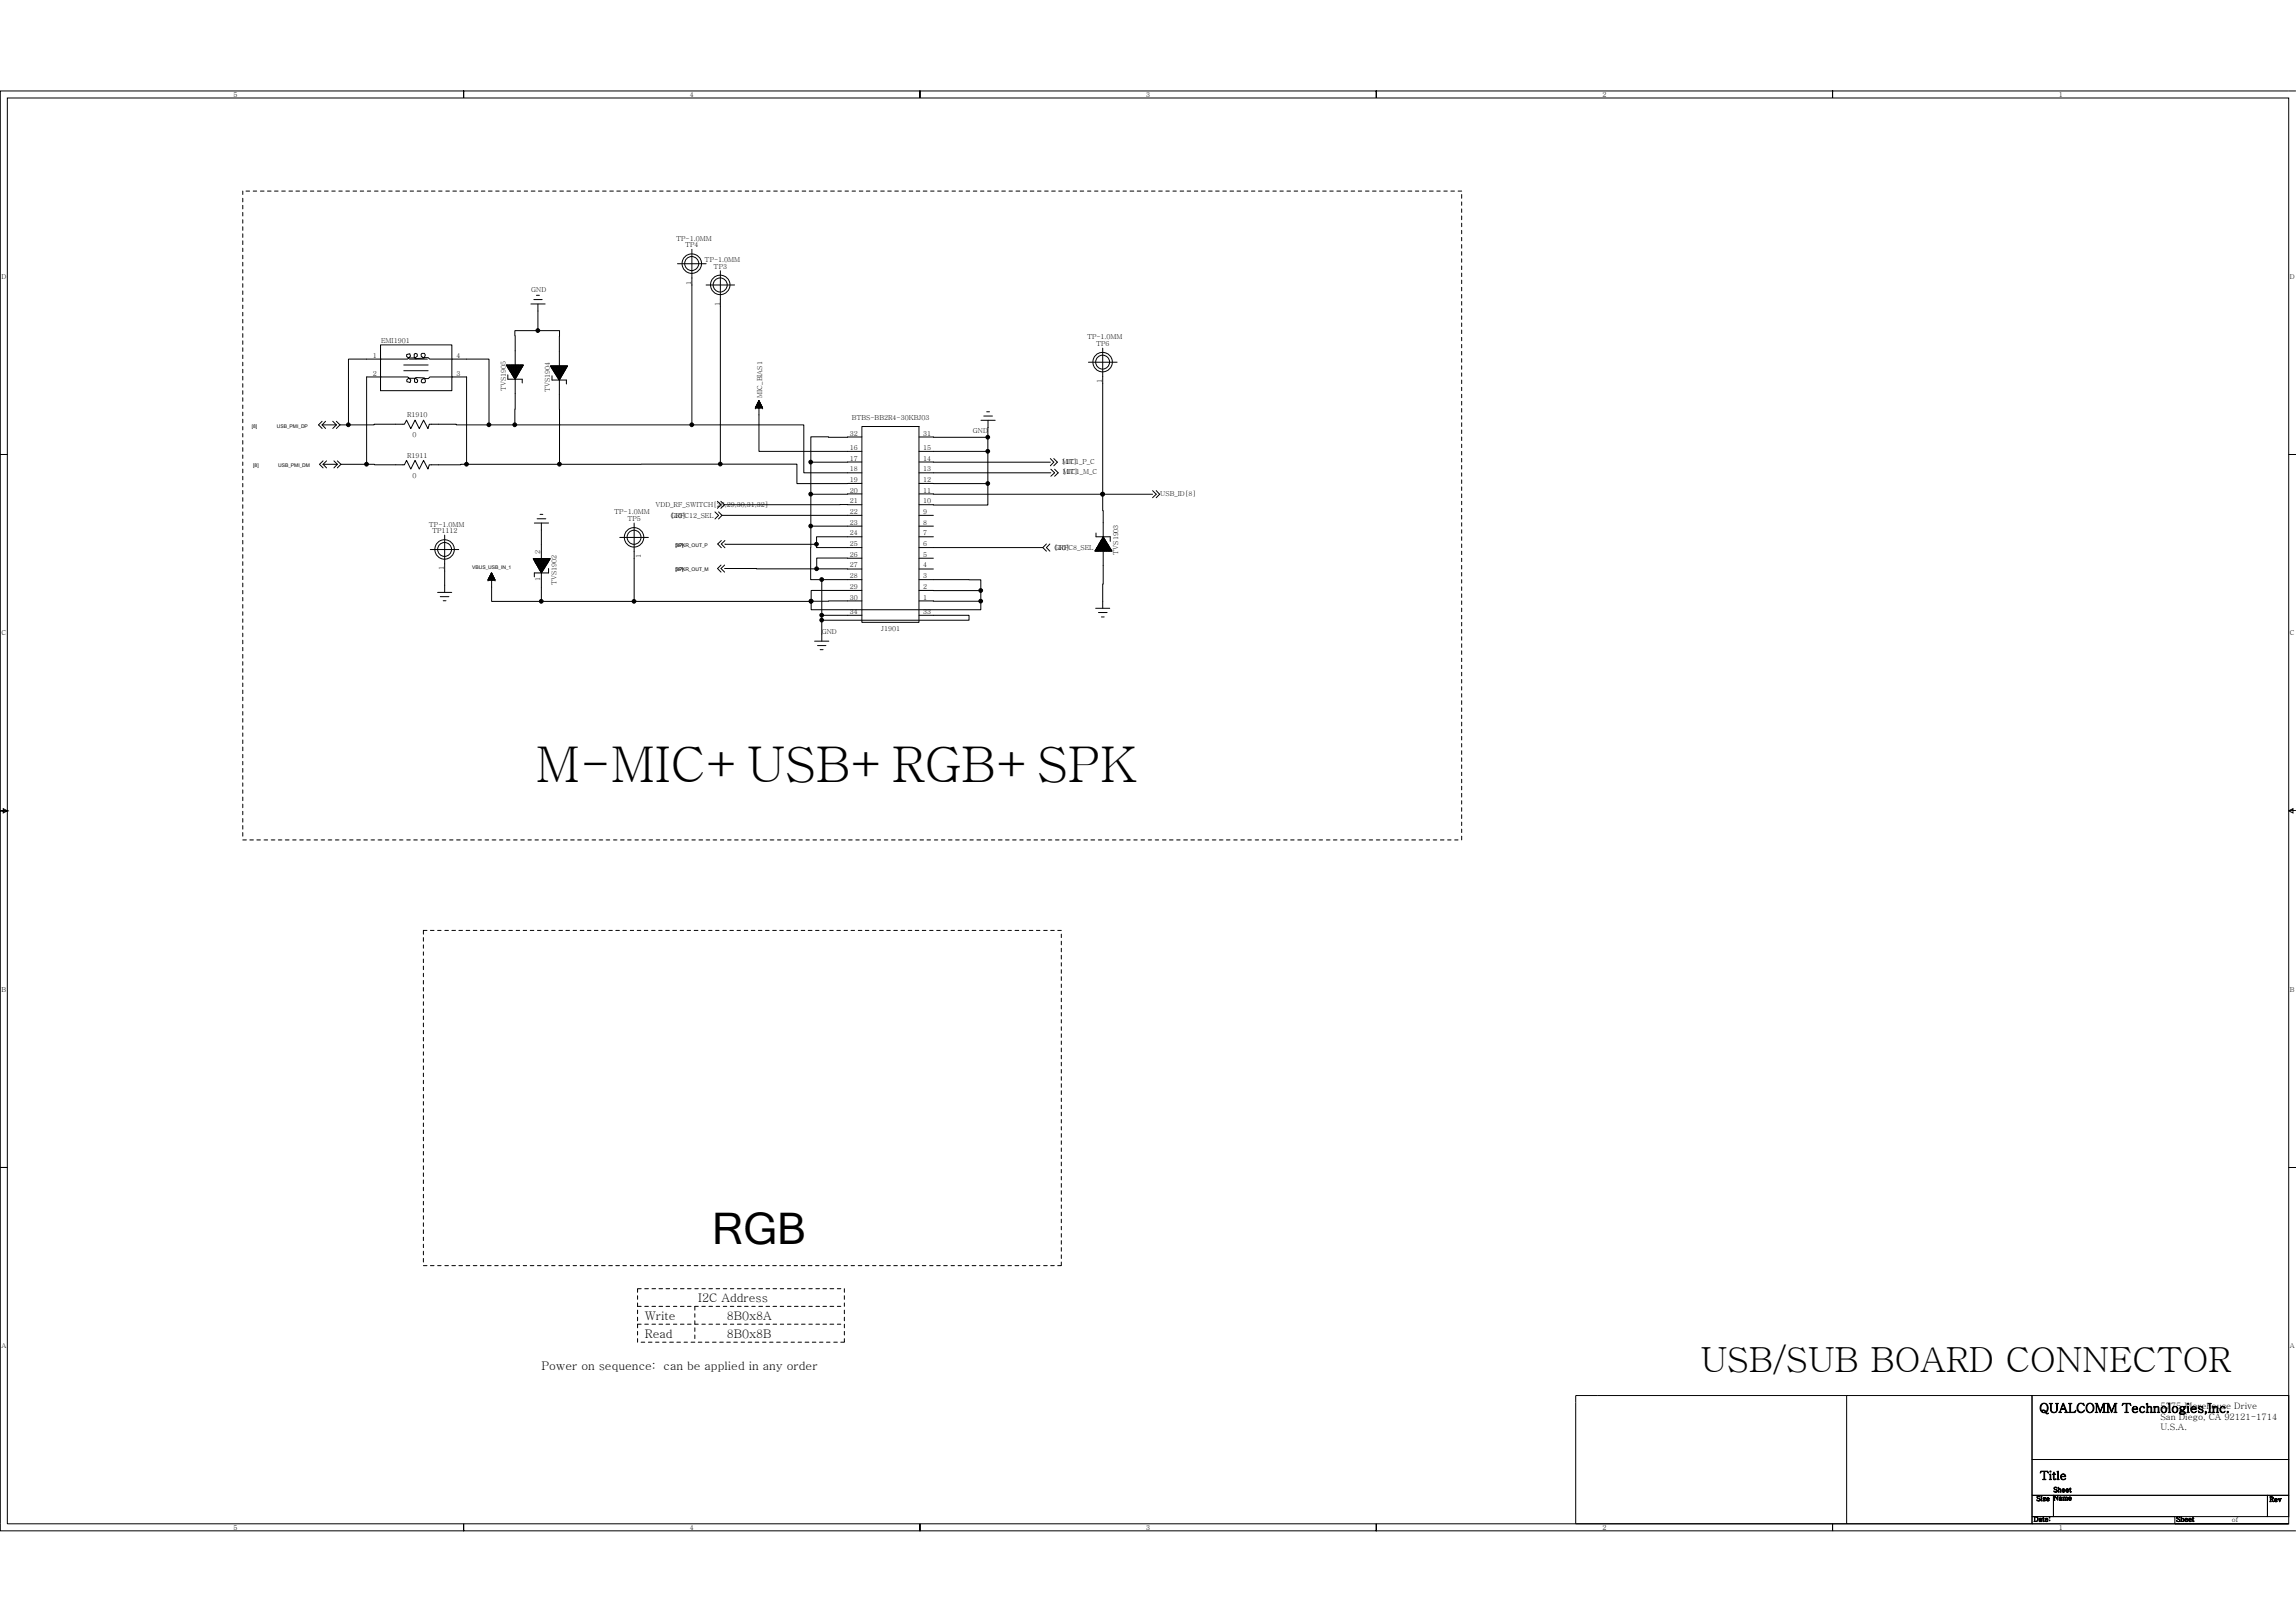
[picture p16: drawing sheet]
<svg xmlns="http://www.w3.org/2000/svg" width="297mm" height="210mm" viewBox="0 0 297 210" stroke-linecap="round" stroke-linejoin="round" font-family="sans-serif">
<defs><g id="words">
<text font-size="6.4" x="69.3" y="101.2">M-MIC+USB+RGB+SPK</text>
<text font-size="5.6" x="92.1" y="161">RGB</text>
<text font-size="4.5" x="220" y="177.5">USB/SUB BOARD CONNECTOR</text>
<text font-size="1.7" x="263.8" y="182.8">QUALCOMM Technologies,Inc.</text>
<g font-size="1.5">
<text x="83.4" y="170.8">Write</text>
<text x="83.4" y="173.1">Read</text>
<text x="90.3" y="168.5">I2C Address</text>
<text x="94" y="173.1">8B0x8B</text>
<text x="94" y="170.8">8B0x8A</text>
<text x="70" y="177.3">Power on sequence: can be applied in any order</text>
<text x="263.9" y="191.4">Title</text>
</g>
<g font-size="1.1">
<text x="279.5" y="185">U.S.A.</text>
<text x="279.5" y="183.7">San Diego, CA 92121-1714</text>
<text x="279.5" y="182.3">5775 Morehouse Drive</text>
</g>
<g font-size=".9">
<text x="30.2" y="12.6">5</text>
<text x="89.3" y="12.6">4</text>
<text x="148.3" y="12.6">3</text>
<text x="207.3" y="12.6">2</text>
<text x="266.3" y="12.6">1</text>
<text x="87.5" y="31.2">TP-1.0MM</text>
<text x="88.6" y="32">TP4</text>
<text x="91.2" y="33.9">TP-1.0MM</text>
<text x="92.3" y="34.8">TP3</text>
<text x=".2" y="36.1">D</text>
<text x="68.7" y="37.7">GND</text>
<text x="89.4" y="36.8" transform="rotate(-90 89.4 36.8)">1</text>
<text x="93.1" y="39.6" transform="rotate(-90 93.1 39.6)">1</text>
<text x="296.2" y="36.1">D</text>
<text x="48.2" y="46.3">1</text>
<text x="49.3" y="44.4">EMI1901</text>
<text x="59.1" y="46.3">4</text>
<text x="140.6" y="43.9">TP-1.0MM</text>
<text x="141.8" y="44.7">TP6</text>
<text x="48.2" y="48.6">2</text>
<text x="52.7" y="54">R1910</text>
<text x="59.1" y="48.6">3</text>
<text x="65.4" y="50.6" transform="rotate(-90 65.4 50.6)">TVS1905</text>
<text x="71.1" y="50.8" transform="rotate(-90 71.1 50.8)">TVS1904</text>
<text x="98.6" y="51.5" transform="rotate(-90 98.6 51.5)">MIC_BIAS1</text>
<text x="142.6" y="49.6" transform="rotate(-90 142.6 49.6)">1</text>
<text x="52.7" y="59.2">R1911</text>
<text x="53.4" y="56.6">0</text>
<text x="110" y="58.2">16</text>
<text x="110" y="59.6">17</text>
<text x="110" y="56.4">32</text>
<text x="110.2" y="54.3">BTBS-BB2R4-30KBJ03</text>
<text x="119.4" y="58.2">15</text>
<text x="119.4" y="59.6">14</text>
<text x="119.4" y="56.4">31</text>
<text x="125.9" y="56">GND</text>
<text x="53.4" y="61.8">0</text>
<text x="84.8" y="65.6">VDD_RF_SWITCH[26,29,30,31,32]</text>
<text x="110" y="65.1">21</text>
<text x="110" y="63.7">20</text>
<text x="110" y="62.4">19</text>
<text x="110" y="61">18</text>
<text x="119.4" y="65.1">10</text>
<text x="119.4" y="63.7">11</text>
<text x="119.4" y="62.4">12</text>
<text x="119.4" y="61">13</text>
<text x="137.4" y="60.1">[17]</text>
<text x="137.4" y="60.1">MIC1_P_C</text>
<text x="137.5" y="61.4">[17]</text>
<text x="137.5" y="61.4">MIC1_M_C</text>
<text x="150.1" y="64.2">USB_ID[8]</text>
<text x="55.5" y="68.2">TP-1.0MM</text>
<text x="55.9" y="69">TP1112</text>
<text x="69.9" y="71.7" transform="rotate(-90 69.9 71.7)">2</text>
<text x="79.5" y="66.5">TP-1.0MM</text>
<text x="81.2" y="67.4">TP5</text>
<text x="86.8" y="67">[10]</text>
<text x="86.8" y="67">GRFC12_SEL</text>
<text x="110" y="70.7">25</text>
<text x="110" y="69.3">24</text>
<text x="110" y="67.9">23</text>
<text x="110" y="66.5">22</text>
<text x="119.4" y="70.7">6</text>
<text x="119.4" y="69.3">7</text>
<text x="119.4" y="67.9">8</text>
<text x="119.4" y="66.5">9</text>
<text x="136.4" y="71.1">[10]</text>
<text x="136.4" y="71.1">GRFC8_SEL</text>
<text x="144.6" y="71.8" transform="rotate(-90 144.6 71.8)">TVS1903</text>
<text x="57.4" y="73.8" transform="rotate(-90 57.4 73.8)">1</text>
<text x="69.9" y="75.2" transform="rotate(-90 69.9 75.2)">1</text>
<text x="72" y="75.7" transform="rotate(-90 72 75.7)">TVS1902</text>
<text x="82.9" y="72.2" transform="rotate(-90 82.9 72.2)">1</text>
<text x="110" y="77.6">30</text>
<text x="110" y="76.2">29</text>
<text x="110" y="74.8">28</text>
<text x="110" y="73.4">27</text>
<text x="110" y="72">26</text>
<text x="119.4" y="77.6">1</text>
<text x="119.4" y="76.2">2</text>
<text x="119.4" y="74.8">3</text>
<text x="119.4" y="73.4">4</text>
<text x="119.4" y="72">5</text>
<text x=".2" y="82.2">C</text>
<text x="106.3" y="82">GND</text>
<text x="110" y="79.4">34</text>
<text x="114" y="81.6">J1901</text>
<text x="119.4" y="79.4">33</text>
<text x="296.2" y="82.2">C</text>
<text x=".2" y="128.3">B</text>
<text x="296.2" y="128.3">B</text>
<text x=".2" y="174.4">A</text>
<text x="296.2" y="174.4">A</text>
<text x="30.2" y="198">5</text>
<text x="89.3" y="198">4</text>
<text x="148.3" y="198">3</text>
<text x="207.3" y="198">2</text>
<text x="263.1" y="196.8">Date:</text>
<text x="263.5" y="194.2">Size Name</text>
<text x="265.7" y="193">Sheet</text>
<text x="266.3" y="198">1</text>
<text x="281.5" y="196.8">Sheet</text>
<text x="288.7" y="196.8">of</text>
<text x="293.6" y="194.3">Rev</text>
</g>
<g font-size=".6">
<text x="32.6" y="55.4">[8]</text>
<text x="35.8" y="55.4">USB_PMI_DP</text>
<text x="32.8" y="60.5">[8]</text>
<text x="36" y="60.5">USB_PMI_DM</text>
<text x="87.4" y="70.7">[17]</text>
<text x="87.4" y="70.7">SPKR_OUT_P</text>
<text x="61.1" y="73.7">VBUS_USB_IN_1</text>
<text x="87.4" y="73.9">[17]</text>
<text x="87.4" y="73.9">SPKR_OUT_M</text>
</g>
</g></defs>
<g fill="none" stroke="#000" stroke-width=".13">
<path d="M.9 12.7h295.2v184.4h-295.2zM297 11.8h-59.9v.9v-.9h-59v.9v-.9h-59.1v.9v-.9h-59v.9v-.9h-60v47h.9h-.9v46.1h.9l-.5 .3v-.6l.5 .3h-.9v46.1h.9h-.9v46.1v1h60v-1v1h59v-1v1h59.1v-1v1h59v-1v1h59.9M31.4 24.7v.5M31.4 25.7v.4M31.4 26.6v.4M31.4 27.5v.4M31.4 28.4v.5M31.4 29.3v.5M31.4 30.2v.5M31.4 31.2v.4M31.4 32.1v.5M31.4 33v.5"/>
<path d="M31.4 33.9v.5M31.4 34.9v.4M31.4 35.8v.4M31.4 36.7v.5M31.4 37.6v.5M31.4 38.6v.4M31.4 39.5v.4M31.8 24.7h.5M32.8 24.7h.4M33.7 24.7h.5M34.6 24.7h.5M35.5 24.7h.5"/>
<path d="M36.4 24.7h.5M37.4 24.7h.4M38.3 24.7h.5M39.2 24.7h.5M40.2 24.7h.4M41.1 24.7h.4M42 24.7h.5M42.9 24.7h.5M43.8 24.7h.5M44.7 24.7h.5M45.7 24.7h.4M46.6 24.7h.5"/>
<path d="M47.5 24.7h.5M48.4 24.7h.5M49.4 24.7h.4M50.3 24.7h.4M51.2 24.7h.5M52.1 24.7h.5M53.1 24.7h.4M54 24.7h.5M54.9 24.7h.5M55.8 24.7h.5M56.7 24.7h.5M57.7 24.7h.4"/>
<path d="M58.6 24.7h.5M59.5 24.7h.5M60.4 24.7h.5M61.4 24.7h.4M62.3 24.7h.4M63.2 24.7h.5M64.1 24.7h.5M65 24.7h.5M66 24.7h.4M66.9 24.7h.4M67.8 24.7h.5M68.7 39.3h1.8"/>
<path d="M68.7 24.7h.5M69.1 38.8h1M69.4 38.2h.4M69.6 39.3v3.5M69.7 24.7h.4M70.6 24.7h.4M71.5 24.7h.4M72.4 24.7h.5M73.3 24.7h.5M74.3 24.7h.4M75.2 24.7h.5M76.1 24.7h.5"/>
<path d="M77 24.7h.5M78 24.7h.4M78.9 24.7h.5M79.8 24.7h.5M80.7 24.7h.5M81.7 24.7h.4M82.6 24.7h.4M83.5 24.7h.4M84.4 24.7h.5M85.3 24.7h.5M86.3 24.7h.4M87.2 24.7h.4"/>
<path d="M87.6 34.1h3.8M88.1 24.7h.5M89 24.7h.5M89.5 32.3v22.7M89.9 24.7h.5M90.9 24.7h.4M91.4 36.9h3.6M91.8 24.7h.4M92.7 24.7h.5M93.2 35v25h9.9v2.6l8.4-.1M93.6 24.7h.5M94.5 24.7h.5"/>
<path d="M95.5 24.7h.4M96.4 24.7h.5M97.3 24.7h.5M98.2 24.7h.5M99.2 24.7h.4M100.1 24.7h.5M101 24.7h.5M102 24.7h.4M102.9 24.7h.4M103.8 24.7h.4M104.7 24.7h.5M105.6 24.7h.5"/>
<path d="M106.5 24.7h.5M107.5 24.7h.4M108.4 24.7h.5M109.3 24.7h.5M110.2 24.7h.5M111.2 24.7h.4M112.1 24.7h.4M113 24.7h.5M113.9 24.7h.5M114.8 24.7h.5M115.8 24.7h.4M116.7 24.7h.5"/>
<path d="M117.6 24.7h.5M118.5 24.7h.5M119.4 24.7h.5M120.4 24.7h.4M121.3 24.7h.5M122.2 24.7h.5M123.2 24.7h.4M124.1 24.7h.4M125 24.7h.5M125.9 24.7h.5M126.8 24.7h.5M127.8 24.7h.4"/>
<path d="M128.7 24.7h.5M129.6 24.7h.5M130.5 24.7h.5M131.4 24.7h.5M132.4 24.7h.4M133.3 24.7h.4M134.2 24.7h.5M135.1 24.7h.5M136.1 24.7h.4M137 24.7h.4M137.9 24.7h.5M138.8 24.7h.5"/>
<path d="M139.7 24.7h.5M140.7 24.7h.4M141.6 24.7h.4M142.5 24.7h.5M143.4 24.7h.5M144.4 24.7h.4M145.3 24.7h.4M146.2 24.7h.5M147.1 24.7h.5M148.1 24.7h.4M149 24.7h.4M149.9 24.7h.5"/>
<path d="M150.8 24.7h.5M151.7 24.7h.5M152.7 24.7h.4M153.6 24.7h.4M154.5 24.7h.5M155.4 24.7h.5M156.4 24.7h.4M157.3 24.7h.4M158.2 24.7h.5M159.1 24.7h.5M160 24.7h.5M160.9 24.7h.5"/>
<path d="M161.9 24.7h.4M162.8 24.7h.5M163.7 24.7h.5M164.7 24.7h.4M165.6 24.7h.4M166.5 24.7h.5M167.4 24.7h.5M168.4 24.7h.4M169.3 24.7h.4M170.2 24.7h.5M171.1 24.7h.5M172 24.7h.5"/>
<path d="M172.9 24.7h.5M173.9 24.7h.4M174.8 24.7h.5M175.7 24.7h.5M176.7 24.7h.4M177.6 24.7h.4M178.5 24.7h.4M179.4 24.7h.5M180.3 24.7h.5M181.2 24.7h.5M182.2 24.7h.4M183.1 24.7h.5"/>
<path d="M184 24.7h.5M184.9 24.7h.5M185.9 24.7h.4M186.8 24.7h.4M187.7 24.7h.5M188.6 24.7h.5M189.1 25.2v.5M189.1 26.1v.5M189.1 27v.5M189.1 27.9v.5M189.1 28.9v.4M189.1 29.8v.4"/>
<path d="M189.1 30.7v.5M189.1 31.6v.5M189.1 32.6v.4M189.1 33.5v.4M189.1 34.4v.5M189.1 35.3v.5M189.1 36.2v.5M189.1 37.2v.4M189.1 38.1v.5M189.1 39v.5M189.1 39.9v.5M31.4 40.4v.5"/>
<path d="M31.4 41.3v.5M31.4 42.2v.5M31.4 43.2v.4M31.4 44.1v.5M31.4 45v.5M31.4 45.9v.5M31.4 46.9v.4M31.4 47.8v.4M31.4 48.7v.5M31.4 49.6v.5M31.4 50.5v.5M31.4 51.5v.4"/>
<path d="M31.4 52.4v.5M31.4 53.3v.5M31.4 54.2v.5M31.4 55.2v.4M31.4 56.1v.4M31.4 57v.5M31.4 57.9v.5M31.4 58.9v.4M31.4 59.8v.4M41.7 55l.4 .4M41.7 55h1.8M41.7 54.5l-.5 .5 .5 .4"/>
<path d="M41.8 59.6l-.5 .5 .5 .4M42.1 54.5l-.4 .5M42.2 59.6l-.4 .5M43 54.5l.5 .5M43.2 59.6l.4 .5M43.5 54.5l.5 .5M43.5 55l-.5 .4M43.6 59.6l.5 .5M44 55l-.5 .4M47.4 46.5h1.9M47.4 46.5h-2.3v8.5h-1.1M49.2 44.6h9.3v5.9h-9.3z"/>
<path d="M49.2 46.5h3.5l.4-.4-.1-.3-.4 .1v.2l.2 .2h.9l.3-.2v-.3l-.2-.1-.2 .1v.4l.2 .2 1.1-.1 .1-.4-.1-.2h-.3l-.1 .1v.3l.3 .2h.6l.2 .2h4.8M52.2 47.2h3.2M52.2 48h3.2M53 46.5h2.3M58.5 48.8h1.9v11.3h-4.9l-.1 .6-.6-1.1-.6 1.1-.5-1.1-.6 1.1-.5-1.1-.3 .5h-4.9M58.5 48.8h-2.9l-.2 .2h-.6l-.3 .1v.3l.1 .1h.4l.1-.2-.2-.4h-1.1l-.2 .1v.4l.2 .1 .2-.1v-.2l-.3-.3h-.8l-.3 .2v.3l.5 .1v-.3l-.4-.4h-5.3v11.3h-3.3M60.4 46.5h2.9v8.5l-7.8-.1-.1 .6-.6-1.1-.6 1.1-.5-1.1-.6 1.1-.5-1.1-.3 .5-7.2 .1M63.3 55h3.3M65.5 47.2h2.2l-1 1.9zM65.5 47.3h2.2M65.5 47.2v.1M65.6 47.3h2"/>
<path d="M65.6 47.2v.3h2M65.7 47.5h1.8M65.7 48.5v.6h1.9v.5M65.7 47.2v.4M65.8 47.7h1.6M65.8 47.2v.6M65.8 47.8h1.6M65.9 47.2v.7h1.4M66 48h1.2M66 47.2v.8M66 48.1h1.2M66.1 48.2h1.1"/>
<path d="M66.1 47.2v1M66.1 48.3h1M66.2 47.2v1.2h.9M66.2 48.5h.8M66.3 47.2v1.3M66.3 48.6h.6M66.4 48.6h.5M66.4 47.2v1.5M66.4 48.7h.4M66.4 47.2v1.6M66.5 48.8h.3M66.5 47.2v1.8"/>
<path d="M66.6 49h.1M66.6 55h22.9M66.7 47.2v1.7h-.2M66.8 47.2v1.5M66.9 47.2v1.4M67 47.2v1.2M67.1 47.2v1.1M67.2 47.2v.9M67.3 47.2v.8M67.4 47.2v.6M67.5 47.2v.4h-1.8M67.6 47.2v.3"/>
<path d="M67.7 47.2v.1M69.6 42.8h2.8v17.3M69.6 42.8h-3v12.2M71.2 47.3h2.2l-1 1.9zM71.2 47.3h2.2M71.2 47.3v.1M71.3 47.5h2.1M71.3 47.5h2M71.3 47.3v.2M71.4 47.6h1.9M71.4 48.6v.6h1.9v.5M71.4 47.3v.4"/>
<path d="M71.4 47.7h1.8M71.5 47.8h1.6M71.5 47.3v.6M71.6 47.3v.7h1.4M71.7 48.1h1.3M71.7 47.3v.9M71.7 48.2h1.2M71.8 48.3h1.1M71.8 47.3v1M71.8 48.4h1M71.9 47.3v1.2h.9M72 47.3v1.3"/>
<path d="M72 48.6h.7M72.1 48.7h.5M72.1 47.3v1.5M72.1 48.8h.5M72.2 47.3v1.6M72.2 48.9h.3M72.2 49h.3M72.3 47.3v1.8M72.3 49.1h.1M72.4 47.3v1.7M72.5 47.3v1.6M72.6 47.3v1.4"/>
<path d="M72.7 47.3v1.3h-.8M72.8 47.3v1.1M72.9 47.3v.9M73 47.3v.7M73.1 47.3v.6h-1.6M73.2 47.3v.5M73.3 47.3v.3M73.4 47.3v.1M89.5 55h14.5v6.2h7.5M97.7 52.8h.1M97.8 52.7h.9M97.8 52.6v.2"/>
<path d="M97.8 52.6h.8v.2M97.8 52.6h.7M97.9 52.5h.6v.3M98 52.3h.4v.5M98 52.3h.4M98 52.2v.6M98 52.2h.4M98 52.1v.7M98 52.2h.3M98.1 52.1v.7M98.1 52.1h.2M98.1 52h.2v.8"/>
<path d="M98.1 52h.1M98.2 51.8v1M98.2 51.9h.1M98.2 51.8l.5 1h-1l.5-1v6.6h13.3M98.2 51.9v.9M98.3 52h-.2v.8M98.3 52.1v.7M98.4 52.2v.6M98.5 52.4h-.6v.4M98.5 52.5h-.6l-.1 .3M98.5 52.5v.3M98.6 52.7h-.8v.1"/>
<path d="M98.6 52.7v.1M98.7 52.8h.1M104.9 59.8v8.3M111.5 56.5h-6.6v3.3M111.5 59.8h-6.6M111.5 55.2h7.4v25.3h-7.4zM118.9 59.8h17M118.9 56.5l8.9 .1M126.9 54.4h1.9M127.3 53.8h1.1M127.7 53.3h.3M127.8 58.4h-8.9"/>
<path d="M127.8 58.4v4.2M127.8 56.6v1.8M127.8 54.4v2.2M135.9 59.3l.4 .5-.4 .5M136.3 59.3l.5 .5-.5 .5M140.8 46.9h3.7M142.7 45v18.9h-23.8M189.1 40.9v.4M189.1 41.8v.4M189.1 42.7v.5M189.1 43.6v.5M189.1 44.6v.4"/>
<path d="M189.1 45.5v.4M189.1 46.4v.5M189.1 47.3v.5M189.1 48.2v.5M189.1 49.2v.4M189.1 50.1v.4M189.1 51v.5M189.1 51.9v.5M189.1 52.9v.4M189.1 53.8v.4M189.1 54.7v.5M189.1 55.6v.5"/>
<path d="M189.1 56.5v.5M189.1 57.5v.4M189.1 58.4v.5M189.1 59.3v.5M297 58.8h-.9h.9M31.4 60.7v.5M31.4 61.6v.5M31.4 62.5v.5M31.4 63.5v.4M31.4 64.4v.5M31.4 65.3v.5M31.4 66.2v.5"/>
<path d="M31.4 67.2v.4M31.4 68.1v.4M31.4 69v.4M31.4 69.9v.5M31.4 70.8v.5M31.4 71.8v.4M31.4 72.7v.5M31.4 73.6v.5M31.4 74.5v.5M31.4 75.4v.5M31.4 76.4v.4M31.4 77.3v.4"/>
<path d="M31.4 78.2v.5M31.4 79.1v.5M41.8 60.1l.4 .4M41.8 60.1h1.8M43.6 60.1l-.4 .4M44.1 60.1l-.5 .4M55.7 71.1h3.6M56.6 76.6h1.8M57 77.2h1.1M57.3 77.7h.4M57.5 69.2v7.4M60.4 60.1h12"/>
<path d="M63.1 75h.1M63.1 75h.9M63.2 75h.8M63.2 74.9v.1M63.2 74.9h.8v.1M63.2 74.9h.7M63.2 75v-.2h.7v.2M63.3 75v-.2h.6v.2M63.3 74.7v.3M63.3 74.7h.6M63.3 74.6l.6 .1M63.4 75v-.5h.4v.5"/>
<path d="M63.4 74.5h.4M63.5 74.4h.2v.6M63.5 74.3v.7M63.5 74.3h.2M63.5 74.3h.1M63.5 74.2h.1M63.6 74.1v.9M63.6 74.2h.1M63.6 74.2v.8M63.6 74.1h.1M63.8 74.4v.6M63.8 74.4h-.4v.6"/>
<path d="M63.8 74.6h-.4l-.1 .4M63.8 74.6v.4M63.9 74.7v.3M64 75h.1M69 72.3h2.2l-1.2 1.8zM69 72.3v.1M69.1 72.5h2M69.1 67.7h1.9M69.1 72.3v.2h1.9M69.2 72.6h1.8M69.2 72.7h1.7M69.2 72.3v.4"/>
<path d="M69.3 72.8h1.6M69.3 72.3v.6M69.3 72.9h1.5M69.4 72.3v.7h1.4M69.5 67.1h1.1M69.5 72.3v.9h1.1M69.5 73.3h1.1M69.6 72.3v1.1h.9M69.7 72.3v1.2h.8M69.7 73.6h.7M69.8 72.3v1.4M69.8 73.7h.5"/>
<path d="M69.9 66.5h.3M69.9 72.3v1.5h.3M69.9 73.9h.3M70 72.3v1.7M70 74h.1M70 74.1h.1M70 67.7v10.1h-6.4v-3.7l-.5 .9h.9l-.4-.9M70.1 72.3v1.7M70.2 72.3v1.6M70.3 72.3v1.4M70.4 72.3v1.3h-.7M70.5 72.3v1.1"/>
<path d="M70.6 72.3v.9M70.7 72.3v.8h-1.3M70.8 72.3v.7M70.9 72.3v.5M71 73.6v.5h-1.9v.5M71 72.3v.3M71.1 72.3v.2M71.1 72.3h-2.1M80.2 69.5h3.7M82 67.7v10.1h-12M82 77.8h22.9M92.5 66.2l.5 .5-.5 .4"/>
<path d="M92.8 64.9l.5 .4-.5 .5M93 66.2l.4 .5M93.2 60l-20.8 .1M93.3 64.9l.4 .4M93.3 73.1l-.5 .5 .5 .4M93.3 69.9l-.4 .5 .4 .5M93.4 66.7l-.4 .4M93.7 65.3l-.4 .5M93.7 73.1l-.4 .5 .4 .4M93.7 73.6h12M93.8 69.9l-.5 .5 .5 .5M93.8 70.4h11.8"/>
<path d="M104.9 68.1v6.9h1.4v4.6h5.2M104.9 77.8h.1M105.6 70.4v.4h5.9M105.7 73.6h5.8M106.3 79.6v3.4M106.3 75h5.2M111.5 76.4h-6.6v1.4M111.5 77.7l-6.6 .1M111.5 63.9h-6.6M111.5 72.2h-5.8v1.4M111.5 69.4h-5.9v1M111.5 66.7h-18.1"/>
<path d="M111.5 65.3h-17.8M111.5 68.1h-6.6M118.9 75h8v1.4M118.9 76.4h8M118.9 62.5l8.9 .1M118.9 79.6h6.5v.6h-19.1M118.9 73.6h1.9M118.9 72.2h1.9M118.9 69.4h1.9M118.9 68.1h1.9M118.9 66.7h1.9M126.9 76.4v1.4l-8-.1"/>
<path d="M126.9 77.8v1.1h-22v-1.1M127.8 62.6v2.7h-8.9M134.9 70.8l.5 .5M134.9 70.8h-16M135.4 70.4l-.5 .4M135.8 70.4l-.4 .4 .4 .5M136 60.7l.4 .5-.4 .4M136 61.2h-17.1M136.4 60.7l.5 .5-.5 .4M141.7 71.2l2.1 .1M141.7 71.2v.1M141.7 78.7h1.9"/>
<path d="M141.7 71.1h2.1M141.8 71.1v.2M141.8 71.1h1.9M141.8 69v.4h1.8v.6M141.9 71h1.7v.3M142 70.8h1.5v.5M142 70.7v.6M142 70.7h1.5M142.1 70.6v.7M142.1 70.6h1.3M142.1 79.2h1.1M142.1 70.5h1.3"/>
<path d="M142.2 70.4v.9M142.2 70.4h1.1M142.2 70.3h1.1M142.3 70.3v1M142.3 70.2h.9M142.3 70.1h.8M142.4 70.1v1.2M142.4 70.1h.7M142.4 69.9v1.4M142.4 70h.6M142.5 79.8h.4M142.5 69.8h.5v1.5"/>
<path d="M142.5 69.8v1.5M142.6 69.8h.3M142.6 69.7h.3M142.6 69.6v1.7M142.6 69.6h.2v1.7M142.7 69.5h.1M142.7 69.4l1.2 1.9h-2.3zM142.9 69.7v1.6M143.1 70.1v1.2M143.2 70.2v1.1M143.3 70.3v1M143.4 70.5v.8"/>
<path d="M143.4 70.6v.7M143.6 70.9h-1.7v.4M143.7 71.1v.2M149.1 63.5l.5 .4-.5 .5M149.1 63.9h-6.4v14.8M149.6 63.5l.4 .4-.4 .5M189.1 60.2v.5M189.1 61.2v.4M189.1 62.1v.4M189.1 63v.5M189.1 63.9v.5M189.1 64.9v.4"/>
<path d="M189.1 65.8v.4M189.1 66.7v.5M189.1 67.6v.5M189.1 68.5v.5M189.1 69.4v.5M189.1 70.4v.4M189.1 71.3v.5M189.1 72.2v.5M189.1 73.2v.4M189.1 74.1v.4M189.1 75v.4M189.1 75.9v.5"/>
<path d="M189.1 76.8v.5M189.1 77.7v.5M189.1 78.7v.4M189.1 79.6v.5M31.4 80.1v.4M31.4 81v.4M31.4 81.9v.5M31.4 82.8v.5M31.4 83.8v.4M31.4 84.7v.5M31.4 85.6v.5M31.4 86.5v.5"/>
<path d="M31.4 87.4v.5M31.4 88.4v.4M31.4 89.3v.4M31.4 90.2v.5M31.4 91.1v.5M31.4 92.1v.4M31.4 93v.4M31.4 93.9v.5M31.4 94.8v.5M31.4 95.7v.5M31.4 96.6v.5M31.4 97.6v.4"/>
<path d="M31.4 98.5v.5M31.4 99.4v.5M105.4 83h1.8M105.8 83.5h1M106.1 84.1h.4M189.1 80.5v.5M189.1 81.4v.5M189.1 82.4v.4M189.1 83.3v.5M189.1 84.2v.5M189.1 85.2v.4M189.1 86.1v.4"/>
<path d="M189.1 87v.4M189.1 87.9v.5M189.1 88.8v.5M189.1 89.7v.5M189.1 90.7v.4M189.1 91.6v.5M189.1 92.5v.5M189.1 93.4v.5M189.1 94.4v.4M189.1 95.3v.4M189.1 96.2v.4M189.1 97.1v.5"/>
<path d="M189.1 98v.5M189.1 99v.4M189.1 99.9v.5M31.4 100.4v.4M31.4 101.3v.4M31.4 102.2v.4M31.4 103.1v.5M31.4 104v.5M31.4 105v.4M31.4 105.9v.5M31.4 106.8v.5M31.4 107.7v.5"/>
<path d="M31.4 108.7h.5M32.3 108.7h.5M33.2 108.7h.5M34.2 108.7h.4M35.1 108.7h.5M36 108.7h.5M36.9 108.7h.5M37.9 108.7h.4M38.8 108.7h.4M39.7 108.7h.4M40.6 108.7h.5M41.5 108.7h.5"/>
<path d="M42.5 108.7h.4M43.4 108.7h.5M44.3 108.7h.5M45.2 108.7h.5M46.1 108.7h.5M47.1 108.7h.4M48 108.7h.4M48.9 108.7h.5M49.8 108.7h.5M50.8 108.7h.4M51.7 108.7h.4M52.6 108.7h.5"/>
<path d="M53.5 108.7h.5M54.5 108.7h.4M55.4 108.7h.5M56.3 108.7h.5M57.2 108.7h.5M58.2 108.7h.4M59.1 108.7h.4M60 108.7h.4M60.9 108.7h.5M61.8 108.7h.5M62.8 108.7h.4M63.7 108.7h.5"/>
<path d="M64.6 108.7h.5M65.5 108.7h.5M66.4 108.7h.5M67.4 108.7h.4M68.3 108.7h.4M69.2 108.7h.5M70.1 108.7h.5M71.1 108.7h.4M72 108.7h.4M72.9 108.7h.5M73.8 108.7h.5M74.7 108.7h.5"/>
<path d="M75.7 108.7h.4M76.6 108.7h.5M77.5 108.7h.5M78.4 108.7h.5M79.4 108.7h.4M80.3 108.7h.4M81.2 108.7h.5M82.1 108.7h.5M83.1 108.7h.4M84 108.7h.4M84.9 108.7h.5M85.8 108.7h.5"/>
<path d="M86.7 108.7h.5M87.6 108.7h.5M88.6 108.7h.4M89.5 108.7h.5M90.4 108.7h.5M91.4 108.7h.4M92.3 108.7h.4M93.2 108.7h.4M94.1 108.7h.5M95 108.7h.5M95.9 108.7h.5M96.9 108.7h.4"/>
<path d="M97.8 108.7h.5M98.7 108.7h.5M99.6 108.7h.5M100.6 108.7h.4M101.5 108.7h.5M102.4 108.7h.5M103.4 108.7h.4M104.3 108.7h.4M105.2 108.7h.4M106.1 108.7h.5M107 108.7h.5M107.9 108.7h.5"/>
<path d="M108.9 108.7h.4M109.8 108.7h.5M110.7 108.7h.5M111.6 108.7h.5M112.6 108.7h.4M113.5 108.7h.4M114.4 108.7h.5M115.3 108.7h.5M116.2 108.7h.5M117.2 108.7h.4M118.1 108.7h.5M119 108.7h.5"/>
<path d="M119.9 108.7h.5M120.9 108.7h.4M121.8 108.7h.4M122.7 108.7h.5M123.6 108.7h.5M124.6 108.7h.4M125.5 108.7h.4M126.4 108.7h.5M127.3 108.7h.5M128.2 108.7h.5M129.2 108.7h.4M130.1 108.7h.5"/>
<path d="M131 108.7h.5M131.9 108.7h.5M132.9 108.7h.4M133.8 108.7h.4M134.7 108.7h.4M135.6 108.7h.5M136.5 108.7h.5M137.5 108.7h.4M138.4 108.7h.5M139.3 108.7h.5M140.2 108.7h.5M141.1 108.7h.5"/>
<path d="M142.1 108.7h.4M143 108.7h.4M143.9 108.7h.5M144.8 108.7h.5M145.8 108.7h.4M146.7 108.7h.4M147.6 108.7h.5M148.5 108.7h.5M149.5 108.7h.4M150.4 108.7h.5M151.3 108.7h.5M152.2 108.7h.5"/>
<path d="M153.1 108.7h.5M154.1 108.7h.4M155 108.7h.4M155.9 108.7h.5M156.8 108.7h.5M157.8 108.7h.4M158.7 108.7h.4M159.6 108.7h.5M160.5 108.7h.5M161.4 108.7h.5M162.4 108.7h.4M163.3 108.7h.4"/>
<path d="M164.2 108.7h.5M165.1 108.7h.5M166.1 108.7h.4M167 108.7h.4M167.9 108.7h.5M168.8 108.7h.5M169.8 108.7h.4M170.7 108.7h.4M171.6 108.7h.5M172.5 108.7h.5M173.4 108.7h.5M174.4 108.7h.4"/>
<path d="M175.3 108.7h.4M176.2 108.7h.5M177.1 108.7h.5M178.1 108.7h.4M179 108.7h.4M179.9 108.7h.5M180.8 108.7h.5M181.7 108.7h.5M182.6 108.7h.5M183.6 108.7h.4M184.5 108.7h.5M185.4 108.7h.5"/>
<path d="M186.3 108.7h.5M187.3 108.7h.4M188.2 108.7h.4M189.1 100.8v.5M189.1 101.7v.5M189.1 102.6v.5M189.1 103.6v.4M189.1 104.5v.5M189.1 105.4v.5M189.1 106.4v.4M189.1 107.3v.4M189.1 108.2v.5"/>
<path d="M296.1 104.9l.5-.3v.6zM296.1 104.9h.9M54.8 121.3v.5M54.8 122.2v.5M54.8 123.1v.5M54.8 124.1v.4M54.8 125v.5M54.8 125.9v.5M54.8 126.9v.4M54.8 127.8v.4M54.8 128.7v.4M54.8 129.6v.5"/>
<path d="M54.8 130.5v.5M54.8 131.4v.5M54.8 132.4v.4M54.8 133.3v.5M54.8 134.2v.5M54.8 135.1v.5M54.8 136.1v.4M54.8 137v.4M54.8 137.9v.5M54.8 138.8v.5M54.8 139.8v.4M55.2 120.4h-.4v.5"/>
<path d="M55.7 120.4h.5M56.6 120.4h.5M57.5 120.4h.5M58.5 120.4h.4M59.4 120.4h.4M60.3 120.4h.5M61.2 120.4h.5M62.1 120.4h.5M63.1 120.4h.4M64 120.4h.4M64.9 120.4h.5M65.8 120.4h.5"/>
<path d="M66.8 120.4h.4M67.7 120.4h.4M68.6 120.4h.5M69.5 120.4h.5M70.5 120.4h.4M71.4 120.4h.4M72.3 120.4h.5M73.2 120.4h.5M74.1 120.4h.5M75.1 120.4h.4M76 120.4h.5M76.9 120.4h.5"/>
<path d="M77.8 120.4h.5M78.8 120.4h.4M79.7 120.4h.4M80.6 120.4h.4M81.5 120.4h.5M82.4 120.4h.5M83.4 120.4h.4M84.3 120.4h.4M85.2 120.4h.5M86.1 120.4h.5M87 120.4h.5M88 120.4h.4"/>
<path d="M88.9 120.4h.4M89.8 120.4h.5M90.7 120.4h.5M91.7 120.4h.4M92.6 120.4h.4M93.5 120.4h.5M94.4 120.4h.5M95.4 120.4h.4M96.3 120.4h.4M97.2 120.4h.5M98.1 120.4h.5M99 120.4h.5"/>
<path d="M100 120.4h.4M100.9 120.4h.4M101.8 120.4h.5M102.7 120.4h.5M103.7 120.4h.4M104.6 120.4h.4M105.5 120.4h.5M106.4 120.4h.5M107.3 120.4h.5M108.3 120.4h.4M109.2 120.4h.4M110.1 120.4h.5"/>
<path d="M111 120.4h.5M111.9 120.4h.5M112.9 120.4h.4M113.8 120.4h.5M114.7 120.4h.5M115.6 120.4h.5M116.6 120.4h.4M117.5 120.4h.5M118.4 120.4h.5M119.3 120.4h.5M120.3 120.4h.4M121.2 120.4h.4"/>
<path d="M122.1 120.4h.5M123 120.4h.5M123.9 120.4h.5M124.9 120.4h.4M125.8 120.4h.5M126.7 120.4h.5M127.6 120.4h.5M128.5 120.4h.5M129.5 120.4h.4M130.4 120.4h.4M131.3 120.4h.5M132.2 120.4h.5"/>
<path d="M133.2 120.4h.4M134.1 120.4h.4M135 120.4h.5M135.9 120.4h.5M136.8 120.4h.5M137.3 120.9v.4M137.3 121.8v.4M137.3 122.7v.4M137.3 123.6v.5M137.3 124.5v.5M137.3 125.5v.4M137.3 126.4v.5"/>
<path d="M137.3 127.3v.5M137.3 128.2v.5M137.3 129.1v.5M137.3 130.1v.4M137.3 131v.4M137.3 131.9v.5M137.3 132.8v.5M137.3 133.8v.4M137.3 134.7v.4M137.3 135.6v.5M137.3 136.5v.5M137.3 137.4v.5"/>
<path d="M137.3 138.4v.4M137.3 139.3v.5M54.8 140.7v.4M54.8 141.6v.5M54.8 142.5v.5M54.8 143.4v.5M54.8 144.4v.4M54.8 145.3v.5M54.8 146.2v.5M54.8 147.1v.5M54.8 148.1v.4M54.8 149v.4"/>
<path d="M54.8 149.9v.4M54.8 150.8v.5M54.8 151.7v.5M54.8 152.7v.4M54.8 153.6v.5M54.8 154.5v.5M54.8 155.4v.5M54.8 156.3v.5M54.8 157.3v.4M54.8 158.2v.5M54.8 159.1v.5M137.3 140.2v.5"/>
<path d="M137.3 141.1v.5M137.3 142.1v.4M137.3 143v.4M137.3 143.9v.5M137.3 144.8v.5M137.3 145.8v.4M137.3 146.7v.4M137.3 147.6v.5M137.3 148.5v.5M137.3 149.4v.5M137.3 150.3v.5M137.3 151.3v.4"/>
<path d="M137.3 152.2v.5M137.3 153.1v.5M137.3 154.1v.4M137.3 155v.4M137.3 155.9v.4M137.3 156.8v.5M137.3 157.7v.5M137.3 158.7v.4M137.3 159.6v.5M297 151h-.9h.9M54.8 160.1v.4M54.8 161v.4"/>
<path d="M54.8 161.9v.4M54.8 162.8v.5M54.8 163.7h.4M55.7 163.7h.5M56.6 163.7h.5M57.5 163.7h.5M58.5 163.7h.4M59.4 163.7h.4M60.3 163.7h.5M61.2 163.7h.5M62.1 163.7h.5M63.1 163.7h.4"/>
<path d="M64 163.7h.4M64.9 163.7h.5M65.8 163.7h.5M66.8 163.7h.4M67.7 163.7h.4M68.6 163.7h.5M69.5 163.7h.5M70.5 163.7h.4M71.4 163.7h.4M72.3 163.7h.5M73.2 163.7h.5M74.1 163.7h.5"/>
<path d="M75.1 163.7h.4M76 163.7h.5M76.9 163.7h.5M77.8 163.7h.5M78.8 163.7h.4M79.7 163.7h.4M80.6 163.7h.4M81.5 163.7h.5M82.4 163.7h.5M82.5 167.6v.5M82.5 168.6v.4h.4M82.5 169.5v.5"/>
<path d="M82.5 170.4v.5M82.5 172.3v.4M82.5 173.2v.5M82.9 171.3h-.4v.5M82.9 173.7h.5M82.9 166.7h-.4v.5M83.4 163.7h.4M83.4 171.3h.5M83.4 169h.5M83.4 166.7h.5M83.9 173.7h.4M84.3 163.7h.4"/>
<path d="M84.3 171.3h.5M84.3 169h.5M84.3 166.7h.5M84.8 173.7h.5M85.2 163.7h.5M85.3 171.3h.4M85.3 169h.4M85.3 166.7h.4M85.7 173.7h.5M86.1 163.7h.5M86.2 171.3h.4M86.2 169h.4"/>
<path d="M86.2 166.7h.4M86.6 173.7h.5M87 163.7h.5M87.1 171.3h.5M87.1 169h.5M87.1 166.7h.5M87.6 173.7h.4M88 163.7h.4M88 171.3h.5M88 169h.5M88 166.7h.5M88.5 173.7h.4"/>
<path d="M88.9 163.7h.4M88.9 171.3h.5M88.9 169h.5M88.9 166.7h.5M89.4 173.7h.5M89.8 163.7h.5M89.9 170.9v.4h.4M89.9 170v.4M89.9 171.8v.5M89.9 172.7v.5M89.9 166.7h.4M90.3 169h-.4v.5"/>
<path d="M90.3 173.7h.5M90.7 163.7h.5M90.8 171.3h.4M90.8 166.7h.4M90.8 169h.4M91.2 173.7h.5M91.7 163.7h.4M91.7 171.3h.5M91.7 166.7h.5M91.7 169h.5M92.2 173.7h.4M92.6 163.7h.4"/>
<path d="M92.6 171.3h.5M92.6 166.7h.5M92.6 169h.5M93.1 173.7h.5M93.5 163.7h.5M93.6 171.3h.4M93.6 166.7h.4M93.6 169h.4M94 173.7h.5M94.4 163.7h.5M94.5 171.3h.4M94.5 166.7h.4"/>
<path d="M94.5 169h.4M94.9 173.7h.5M95.4 163.7h.4M95.4 171.3h.5M95.4 166.7h.5M95.4 169h.5M95.9 173.7h.4M96.3 163.7h.4M96.3 171.3h.5M96.3 166.7h.5M96.3 169h.5M96.8 173.7h.5"/>
<path d="M97.2 163.7h.5M97.3 171.3h.4M97.3 166.7h.4M97.3 169h.4M97.7 173.7h.5M98.1 163.7h.5M98.2 171.3h.5M98.2 166.7h.5M98.2 169h.5M98.7 173.7h.4M99 163.7h.5M99.1 171.3h.5"/>
<path d="M99.1 166.7h.5M99.1 169h.5M99.6 173.7h.4M100 163.7h.4M100 171.3h.5M100 166.7h.5M100 169h.5M100.5 173.7h.4M100.9 163.7h.4M100.9 171.3h.5M100.9 166.7h.5M100.9 169h.5"/>
<path d="M101.4 173.7h.5M101.8 163.7h.5M101.9 171.3h.4M101.9 166.7h.4M101.9 169h.4M102.3 173.7h.5M102.7 163.7h.5M102.8 171.3h.4M102.8 166.7h.4M102.8 169h.4M103.2 173.7h.5M103.6 163.7h.5"/>
<path d="M103.7 171.3h.5M103.7 166.7h.5M103.7 169h.5M104.2 173.7h.4M104.6 163.7h.4M104.6 171.3h.5M104.6 166.7h.5M104.6 169h.5M105.1 173.7h.5M105.5 163.7h.5M105.6 171.3h.4M105.6 166.7h.4"/>
<path d="M105.6 169h.4M106 173.7h.5M106.4 163.7h.5M106.5 171.3h.4M106.5 166.7h.4M106.5 169h.4M106.9 173.7h.5M107.3 163.7h.5M107.4 171.3h.5M107.4 166.7h.5M107.4 169h.5M107.9 173.7h.4"/>
<path d="M108.3 163.7h.4M108.3 171.3h.5M108.3 166.7h.5M108.3 169h.5M109.2 163.7h.4M109.2 173.2v.5h-.4M109.2 166.7v.5M109.2 167.6v.5M109.2 168.6v.4M109.2 169.5v.5M109.2 170.4v.5M109.2 171.3v.5"/>
<path d="M109.2 172.3v.4M110.1 163.7h.5M111 163.7h.5M111.9 163.7h.5M112.9 163.7h.4M113.8 163.7h.5M114.7 163.7h.5M115.6 163.7h.5M116.6 163.7h.4M117.5 163.7h.5M118.4 163.7h.5M119.3 163.7h.5"/>
<path d="M120.3 163.7h.4M121.2 163.7h.4M122.1 163.7h.5M123 163.7h.5M123.9 163.7h.5M124.9 163.7h.4M125.8 163.7h.5M126.7 163.7h.5M127.6 163.7h.5M128.5 163.7h.5M129.5 163.7h.4M130.4 163.7h.4"/>
<path d="M131.3 163.7h.5M132.2 163.7h.5M133.2 163.7h.4M134.1 163.7h.4M135 163.7h.5M135.9 163.7h.5M137.3 163.3v.4h-.5M137.3 160.5v.5M137.3 161.4v.5M137.3 162.3v.5M238.9 180.6h24v16.5h-24zM238.9 180.6h-35v16.5h35"/>
<path d="M262.9 180.6h33.2v8.2h-33.2zM262.9 188.8h33.2v4.7h-33.2zM262.9 193.5h2.8v2.7h-2.8zM262.9 196.2h18.5v.9h-18.5zM265.7 193.5h27.6v2.7h-27.6zM281.4 197.1h14.7zM293.3 193.5h2.8v2.7h-2.8z"/>
<circle cx="89.5" cy="34.1" r=".91"/>
<circle cx="89.5" cy="34.1" r="1.26"/>
<circle cx="93.2" cy="36.9" r=".91"/>
<circle cx="93.2" cy="36.9" r="1.26"/>
<circle cx="142.6" cy="46.9" r="1.26"/>
<circle cx="142.7" cy="46.8" r=".9"/>
<circle cx="57.5" cy="71.1" r="1.26"/>
<circle cx="57.5" cy="71.1" r=".9"/>
<circle cx="82" cy="69.5" r=".9"/>
<circle cx="82" cy="69.5" r="1.26"/>
</g>
<g fill="#000" stroke="#000" stroke-width=".13">
<circle cx="45.1" cy="55" r=".24"/>
<circle cx="63.3" cy="55" r=".24"/>
<circle cx="66.6" cy="55" r=".24"/>
<circle cx="69.6" cy="42.8" r=".24"/>
<circle cx="89.5" cy="55" r=".24"/>
<circle cx="104.9" cy="59.8" r=".24"/>
<circle cx="127.8" cy="58.4" r=".24"/>
<circle cx="127.8" cy="56.6" r=".24"/>
<circle cx="47.4" cy="60.1" r=".24"/>
<circle cx="60.4" cy="60.1" r=".24"/>
<circle cx="70" cy="77.8" r=".24"/>
<circle cx="72.4" cy="60.1" r=".24"/>
<circle cx="82" cy="77.8" r=".24"/>
<circle cx="93.2" cy="60" r=".24"/>
<circle cx="104.9" cy="68.1" r=".24"/>
<circle cx="104.9" cy="63.9" r=".24"/>
<circle cx="104.9" cy="77.8" r=".24"/>
<circle cx="105.6" cy="70.4" r=".24"/>
<circle cx="105.7" cy="73.6" r=".24"/>
<circle cx="106.3" cy="79.6" r=".24"/>
<circle cx="106.3" cy="75" r=".24"/>
<circle cx="126.9" cy="76.4" r=".24"/>
<circle cx="126.9" cy="77.8" r=".24"/>
<circle cx="127.8" cy="62.6" r=".24"/>
<circle cx="142.7" cy="63.9" r=".24"/>
<circle cx="106.3" cy="80.2" r=".24"/>
</g>
<use href="#words"/>
</svg>
